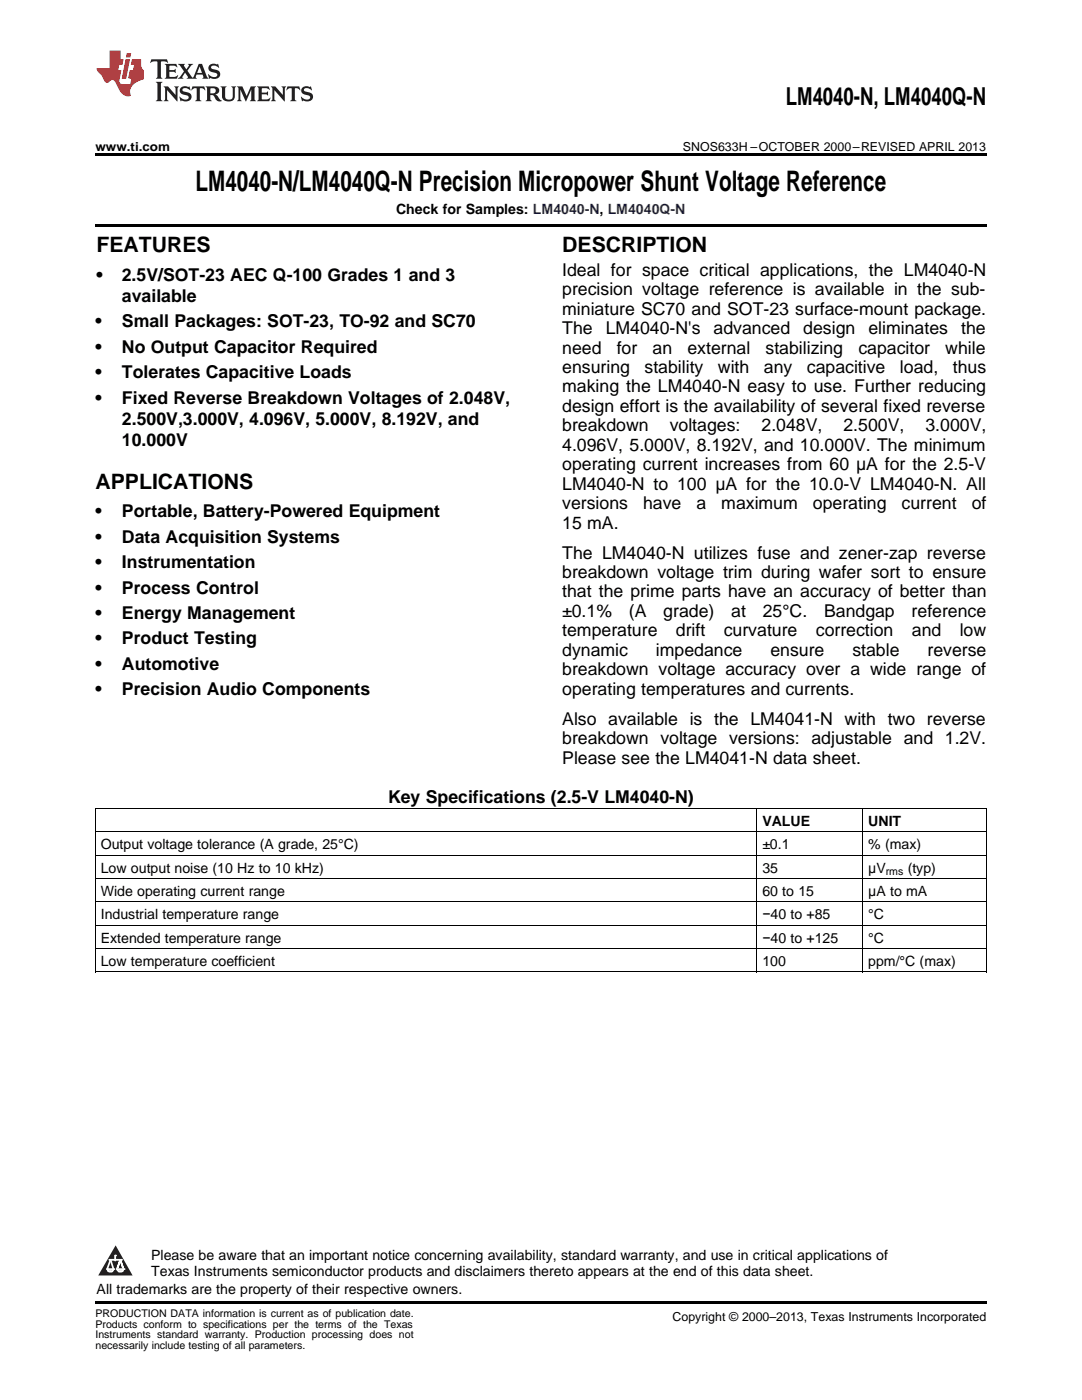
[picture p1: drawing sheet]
<svg xmlns="http://www.w3.org/2000/svg" width="216mm" height="279mm" viewBox="0 0 216 279" stroke-linecap="round" stroke-linejoin="round" font-family="sans-serif">
<defs><g id="words">
<text font-size="5.6" x="39" y="38.1">LM4040-N/LM4040Q-N Precision Micropower Shunt Voltage Reference</text>
<text font-size="4.9" x="156.8" y="21">LM4040-N, LM4040Q-N</text>
<g font-size="4.2">
<text x="19.2" y="50.3">FEATURES</text>
<text x="112.2" y="50.3">DESCRIPTION</text>
<text x="19" y="97.5">APPLICATIONS</text>
</g>
<g font-size="3.5">
<text x="19.2" y="56">•</text>
<text x="24.3" y="56">2.5V/SOT-23 AEC Q-100 Grades 1 and 3</text>
<text x="112.2" y="55">Ideal for space critical applications, the LM4040-N</text>
<text x="112.2" y="58.9">precision voltage reference is available in the sub-</text>
<text x="19" y="65.3">•</text>
<text x="24.3" y="60.3">available</text>
<text x="24.3" y="65.3">Small Packages: SOT-23, TO-92 and SC70</text>
<text x="112.2" y="62.8">miniature SC70 and SOT-23 surface-mount package.</text>
<text x="19" y="70.4">•</text>
<text x="24.3" y="70.4">No Output Capacitor Required</text>
<text x="112.2" y="66.7">The</text>
<text x="112.2" y="70.6">need</text>
<text x="120.9" y="66.7">LM4040-N's</text>
<text x="123.1" y="70.6">for</text>
<text x="130.2" y="70.6">an</text>
<text x="137.2" y="70.6">external</text>
<text x="142.4" y="66.7">advanced</text>
<text x="152.8" y="70.6">stabilizing</text>
<text x="160.3" y="66.7">design</text>
<text x="171.3" y="70.6">capacitor</text>
<text x="173.3" y="66.7">eliminates</text>
<text x="188.6" y="70.6">while</text>
<text x="191.8" y="66.7">the</text>
<text x="19" y="75.5">•</text>
<text x="24.3" y="75.5">Tolerates Capacitive Loads</text>
<text x="112.2" y="74.4">ensuring</text>
<text x="128.6" y="74.4">stability</text>
<text x="143.3" y="74.4">with</text>
<text x="152.4" y="74.4">any</text>
<text x="161" y="74.4">capacitive</text>
<text x="179.6" y="74.4">load,</text>
<text x="190.1" y="74.4">thus</text>
<text x="19" y="80.6">•</text>
<text x="24.3" y="80.6">Fixed Reverse Breakdown Voltages of 2.048V,</text>
<text x="112.2" y="78.3">making the LM4040-N easy to use. Further reducing</text>
<text x="112.2" y="82.2">design effort is the availability of several fixed reverse</text>
<text x="24.3" y="84.8">2.500V,3.000V, 4.096V, 5.000V, 8.192V, and</text>
<text x="24.3" y="89">10.000V</text>
<text x="112.2" y="86.1">breakdown</text>
<text x="112.2" y="90">4.096V, 5.000V, 8.192V, and 10.000V. The minimum</text>
<text x="133.6" y="86.1">voltages:</text>
<text x="152" y="86.1">2.048V,</text>
<text x="168.3" y="86.1">2.500V,</text>
<text x="184.7" y="86.1">3.000V,</text>
<text x="112.2" y="93.8">operating current increases from 60 μA for the 2.5-V</text>
<text x="112.2" y="97.7">LM4040-N to 100 μA for the 10.0-V LM4040-N. All</text>
<text x="112.2" y="101.6">versions</text>
<text x="128.3" y="101.6">have</text>
<text x="139" y="101.6">a</text>
<text x="143.9" y="101.6">maximum</text>
<text x="162.2" y="101.6">operating</text>
<text x="179.9" y="101.6">current</text>
<text x="193.9" y="101.6">of</text>
<text x="19" y="103.2">•</text>
<text x="24.3" y="103.2">Portable, Battery-Powered Equipment</text>
<text x="112.2" y="105.5">15 mA.</text>
<text x="19" y="108.3">•</text>
<text x="19" y="113.4">•</text>
<text x="24.3" y="108.3">Data Acquisition Systems</text>
<text x="24.3" y="113.4">Instrumentation</text>
<text x="112.2" y="111.5">The LM4040-N utilizes fuse and zener-zap reverse</text>
<text x="19" y="118.5">•</text>
<text x="24.3" y="118.5">Process Control</text>
<text x="112.2" y="115.4">breakdown voltage trim during wafer sort to ensure</text>
<text x="112.2" y="119.2">that the prime parts have an accuracy of better than</text>
<text x="19" y="123.5">•</text>
<text x="24.3" y="123.5">Energy Management</text>
<text x="112.2" y="123.1">±0.1%</text>
<text x="125.5" y="123.1">(A</text>
<text x="132.4" y="123.1">grade)</text>
<text x="145.9" y="123.1">at</text>
<text x="152.2" y="123.1">25°C.</text>
<text x="164.4" y="123.1">Bandgap</text>
<text x="181.9" y="123.1">reference</text>
<text x="19" y="128.6">•</text>
<text x="24.3" y="128.6">Product Testing</text>
<text x="112.2" y="127">temperature</text>
<text x="112.2" y="130.9">dynamic</text>
<text x="130.9" y="130.9">impedance</text>
<text x="134.9" y="127">drift</text>
<text x="144.4" y="127">curvature</text>
<text x="153.7" y="130.9">ensure</text>
<text x="162.8" y="127">correction</text>
<text x="170.1" y="130.9">stable</text>
<text x="181.9" y="127">and</text>
<text x="185.1" y="130.9">reverse</text>
<text x="191.5" y="127">low</text>
<text x="19" y="133.7">•</text>
<text x="24.3" y="133.7">Automotive</text>
<text x="112.2" y="134.8">breakdown voltage accuracy over a wide range of</text>
<text x="19" y="138.8">•</text>
<text x="24.3" y="138.8">Precision Audio Components</text>
<text x="112.2" y="138.6">operating temperatures and currents.</text>
<text x="112.2" y="144.6">Also available is the LM4041-N with two reverse</text>
<text x="112.2" y="148.5">breakdown voltage versions: adjustable and 1.2V.</text>
<text x="112.2" y="152.4">Please see the LM4041-N data sheet.</text>
<text x="77.4" y="160.2">Key Specifications (2.5-V LM4040-N)</text>
</g>
<g font-size="2.8">
<text x="79" y="42.7">Check for Samples: LM4040-N, LM4040Q-N</text>
<text x="152.1" y="164.8">VALUE</text>
<text x="173.2" y="164.8">UNIT</text>
<text x="20.1" y="169.5">Output voltage tolerance (A grade, 25°C)</text>
<text x="152.1" y="169.5">±0.1</text>
<text x="173.2" y="169.5">% (max)</text>
<text x="20.1" y="174.1">Low output noise (10 Hz to 10 kHz)</text>
<text x="20.1" y="178.8">Wide operating current range</text>
<text x="152.1" y="174.1">35</text>
<text x="152.1" y="178.8">60 to 15</text>
<text x="173.2" y="174.1">μV</text>
<text x="173.2" y="178.8">μA to mA</text>
<text x="181.1" y="174.1">(typ)</text>
<text x="20.1" y="183.4">Industrial temperature range</text>
<text x="152.1" y="183.4">−40 to +85</text>
<text x="173.2" y="183.4">°C</text>
<text x="20.1" y="188.1">Extended temperature range</text>
<text x="152.1" y="188.1">−40 to +125</text>
<text x="173.2" y="188.1">°C</text>
<text x="20.1" y="192.8">Low temperature coefficient</text>
<text x="152.1" y="192.8">100</text>
<text x="173.2" y="192.8">ppm/°C (max)</text>
<text x="30.2" y="251.5">Please be aware that an important notice concerning availability, standard warranty, and use in critical applications of</text>
<text x="30.2" y="254.7">Texas Instruments semiconductor products and disclaimers thereto appears at the end of this data sheet.</text>
<text x="19.3" y="258.2">All trademarks are the property of their respective owners.</text>
</g>
<g font-size="2.5">
<text x="19" y="30.1">www.ti.com</text>
<text x="136.3" y="30.1">SNOS633H –OCTOBER 2000–REVISED APRIL 2013</text>
<text x="134.2" y="263.6">Copyright © 2000–2013, Texas Instruments Incorporated</text>
</g>
<g font-size="2.1">
<text x="176.7" y="174.7">rms</text>
<text x="19" y="262.9">PRODUCTION DATA information is current as of publication date.</text>
<text x="19" y="265">Products conform to specifications per the terms of the Texas</text>
<text x="19" y="267.1">Instruments standard warranty. Production processing does not</text>
<text x="19" y="269.2">necessarily include testing of all parameters.</text>
</g>
<g font-size=".4" fill="#fff">
<text x="19" y="50.2">1</text>
<text x="19" y="258.2">2</text>
</g>
</g></defs>
<path d="M19 259.7h177.8v.5h-177.8z" fill="#000"/>
<path d="M23.1 248.5l3.4 6.1h-6.9z" fill="#231f20"/>
<path d="M21.4 253.3h1.2l-.3 .5h-.3a.55 .55 0 0 1-.6-.5z" fill-rule="evenodd" fill="#fff"/>
<path d="M21.4 253.3h1.2l-.3 .5h-.3a.55 .55 0 0 1-.6-.5z" fill="none" stroke="#231f20" stroke-width=".34"/>
<path d="M21.4 253.3l1.2 .1-.3 .4h-.5z" fill="none" stroke="#fff" stroke-width=".34"/>
<path d="M23 251.5h.1" fill="none" stroke="#fff" stroke-width=".34"/>
<path d="M23 250.6v.9z" fill="#fff"/>
<path d="M23 250.6v.9z" fill="none" stroke="#fff" stroke-width=".34"/>
<circle cx="23" cy="250.6" r=".17" fill="#fff"/>
<path d="M21.9 251.4h.1" fill="none" stroke="#fff" stroke-width=".34"/>
<path d="M21.9 251.4h2.3z" fill="#fff"/>
<path d="M21.9 251.4h2.3z" fill="none" stroke="#fff" stroke-width=".34"/>
<circle cx="24.2" cy="251.4" r=".17" fill="#fff"/>
<path d="M23.3 253.3h.1" fill="none" stroke="#fff" stroke-width=".34"/>
<path d="M24 251.4l-.7 1.9z" fill="#fff"/>
<path d="M24 251.4l-.7 1.9z" fill="none" stroke="#fff" stroke-width=".34"/>
<path d="M24 251.4l.7 1.9z" fill="#fff"/>
<path d="M24 251.4l.7 1.9z" fill="none" stroke="#fff" stroke-width=".34"/>
<path d="M24.6 253.3h.1" fill="none" stroke="#fff" stroke-width=".34"/>
<circle cx="21.4" cy="253.3" r=".17" fill="#fff"/>
<path d="M22.1 251.4l-.7 1.9z" fill="#fff"/>
<path d="M22.1 251.4l-.7 1.9z" fill="none" stroke="#fff" stroke-width=".34"/>
<path d="M22.1 251.4l.5 1.9z" fill="#fff"/>
<path d="M22.1 251.4l.5 1.9z" fill="none" stroke="#fff" stroke-width=".34"/>
<circle cx="22.6" cy="253.3" r=".17" fill="#fff"/>
<path d="M23.4 253.3h1.3a.65 .65 0 0 1-.7 .5 .65 .65 0 0 1-.6-.5z" fill-rule="evenodd" fill="#fff"/>
<path d="M23.4 253.3h1.3a.65 .65 0 0 1-.7 .5 .65 .65 0 0 1-.6-.5z" fill="none" stroke="#231f20" stroke-width=".34"/>
<path d="M23.4 253.3h1.3l-.4 .5h-.6z" fill="none" stroke="#fff" stroke-width=".34"/>
<path d="M23.3 253.3h.1" fill="none" stroke="#fff" stroke-width=".34"/>
<circle cx="24.7" cy="253.3" r=".17" fill="#fff"/>
<path d="M19 175.3h177.8M19 170.7h177.8M19 166h177.8M19 161.4h177.8M19.1 161.4v32.6M151 161.4v32.6M172.1 161.4v32.6M196.8 161.4v32.6M19 194h177.8M19 189.3h177.8M19 184.7h177.8M19 180h177.8" fill="none" stroke="#000" stroke-width=".2"/>
<path d="M19 30.6h177.8v.5h-177.8zM19 44.7h177.8v.5h-177.8z" fill="#000"/>
<path d="M30.2 11.8l-.2 .8a1.31 1.31 0 0 1 1.4-.3v2.9l-.3 .5h1.3l-.3-.5v-2.7l.3-.3a1.09 1.09 0 0 1 1.1 .4l-.2-.8zM32.9 12.8l.3 .4v2l-.3 .5h2.4l.2-.7a1.48 1.48 0 0 1-1.7 .3v-1l1 .1 .2 .2v-.9l-.2 .3h-1v-.7l.2-.2a1.73 1.73 0 0 1 1.4 .3l-.2-.6zM35.5 12.8l1.2 1.4-.7 1-.5 .5h1.1l-.2-.3 .5-.9 .6 .9-.2 .3h2l-.3-.3 .2-.5h1.2l.2 .5-.2 .3h1.2l-.3-.4-1-2.5h-.6l-1.3 2.7-1-1.4 1.1-1.3h-1l.2 .2-.5 .9-.5-.9 .2-.2zM39.8 13.3l.5 1.3h-1zM41.9 12.9a.83 .83 0 0 0-.3 1 .83 .83 0 0 0 .8 .5l.8 .2 .2 .3a1 1 0 0 1-1 .5 1 1 0 0 1-.8-.6l.1 .9 .2-.1a1.65 1.65 0 0 0 2-.5 .89 .89 0 0 0-.8-1.2l-.8-.2-.2-.3a.91 .91 0 0 1 1.6 .2l-.2-.8h-.4a1.34 1.34 0 0 0-1.2 .1zM31.1 16.3l.3 .5v2.9l-.3 .5h1.3l-.3-.5v-2.9l.3-.5zM32.7 17.2l.2 .5v2l-.2 .5h.9l-.3-.5 .1-1.7 2 2.2v-2.5l.3-.5h-.9l.2 .3v1.4l-1.5-1.7zM36.2 17.4a.83 .83 0 0 0-.3 .9 .83 .83 0 0 0 .8 .6l.8 .2 .2 .3a1 1 0 0 1-1 .5 1 1 0 0 1-.8-.6l.1 .9 .2-.1a1.66 1.66 0 0 0 2-.5 .89 .89 0 0 0-.9-1.2l-.7-.2-.2-.3a.91 .91 0 0 1 1.6 .2l-.2-.9-.4 .1a1.36 1.36 0 0 0-1.2 .1zM38.4 17.2l-.2 .9a.61 .61 0 0 1 1.1-.3v1.9l-.4 .5h1.3l-.3-.5v-1.9l.2-.2a.81 .81 0 0 1 .8 .5l-.1-.9zM41 17.2l.3 .5v2l-.3 .5h1.3l-.3-.3v-.9a.72 .72 0 0 1 .9 .6 .85 .85 0 0 0 1.4 .5l-.5-.3-.5-.7-.3-.3a.78 .78 0 0 0 .7-.7 .78 .78 0 0 0-.7-.8zM42 17.7l.2-.1a.6 .6 0 0 1 .7 .1 .6 .6 0 0 1 .1 .7l-.2 .2h-.8zM44 17.2l.3 .3a3.4 3.4 0 0 0 .3 2.4 1.57 1.57 0 0 0 2.2-.3l.1-2.1 .2-.3h-1l.3 .5v1.5a.76 .76 0 0 1-.7 .7 .76 .76 0 0 1-.8-.7v-1.5l.3-.5zM47.3 17.2l.3 .5v2l-.3 .5h.9l-.2-.5v-1.8l1 2.3 1.1-2.3v1.8l-.2 .5h1.2l-.3-.5v-2l.3-.5h-1.1l-.8 2-.8-2zM51.3 17.2l.3 .5v2l-.3 .5h2.4l.2-.7a1.49 1.49 0 0 1-1.6 .3l-.1-1h1l.3 .3v-.9l-.3 .3h-1v-.7l.3-.2a1.73 1.73 0 0 1 1.4 .3l-.3-.7zM54.1 17.2l.3 .5v2l-.3 .5h1l-.4-.5 .1-1.7 2 2.2v-2.5l.3-.5h-.9l.2 .3v1.4l-1.5-1.7zM57.4 17.2l-.2 .9a.8 .8 0 0 1 1-.5v2.1l-.3 .5h1.3l-.4-.5v-1.9l.2-.2a.81 .81 0 0 1 .9 .5l-.2-.9zM60.4 17.4a.83 .83 0 0 0-.3 .9 .83 .83 0 0 0 .8 .6l.8 .2 .2 .3a1 1 0 0 1-1 .5 1 1 0 0 1-.8-.6l.2 .9 .1-.1a1.66 1.66 0 0 0 2-.5 .89 .89 0 0 0-.8-1.2l-.8-.2-.2-.3a.91 .91 0 0 1 1.6 .2l-.2-.9-.3 .1a1.35 1.35 0 0 0-1.3 .1z" fill="#231f20"/>
<path d="M21.9 10.1v3.5h-2.6a2.13 2.13 0 0 0 .9 1.4l.4 .6a.94 .94 0 0 0 1.1 .9 .75 .75 0 0 1 .6-.5 .75 .75 0 0 1 .7 .4l.5 1a2.1 2.1 0 0 0 2.6 1.7 2.2 2.2 0 0 1 1.7-3l.9-.3v-1.8a1.16 1.16 0 0 1-.5-1v-1.2h-1.9l-.2 1.2h.7l-.3 1h-.6l-.3 1.3v.3l.6 .1-.2 1.1h-.9a.93 .93 0 0 1-1.3-.8l.4-2h-.6l.2-1h.6l.3-1.2h-.6v-1.7zM25.1 11.8l-.8 3.9h.9l.7-3.9zM25.3 10.6l-.2 .9h.9l.2-.9z" fill="#ee1d23"/>
<use href="#words"/>
</svg>
